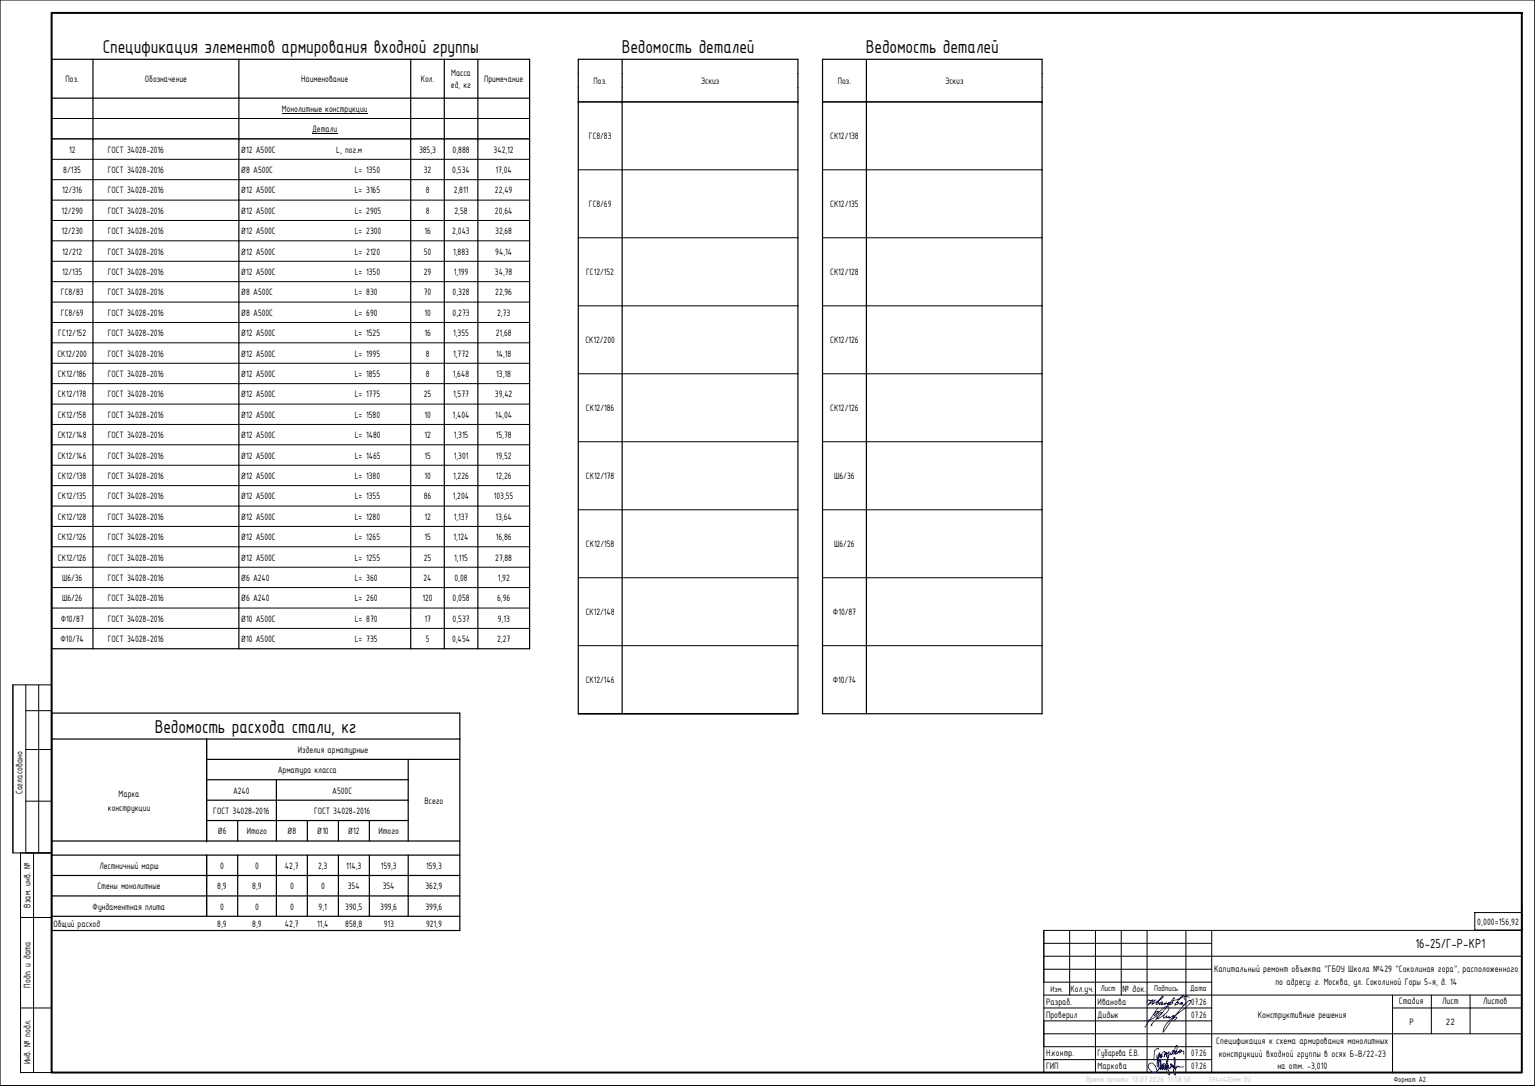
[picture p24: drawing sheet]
<svg xmlns="http://www.w3.org/2000/svg" width="594mm" height="420mm" viewBox="0 0 594 420" stroke-linecap="round" stroke-linejoin="round" font-family="sans-serif">
<defs><g id="words">
<g font-size="7.7">
<text x="39.7" y="20.7">Спецификация элементов армирования входной группы</text>
<text x="240.7" y="20.7">Ведомость деталей</text>
<text x="335.1" y="20.7">Ведомость деталей</text>
<text x="59.9" y="283.6">Ведомость расхода стали, кг</text>
</g>
<text font-size="5.5" x="547.8" y="366.9">16-25/Г-Р-КР1</text>
<g font-size="3.9">
<text x="174.6" y="29.5">Масса</text>
<text x="25.4" y="31.8">Поз.</text>
<text x="56.1" y="31.8">Обозначение</text>
<text x="116.5" y="31.8">Наименование</text>
<text x="162.9" y="31.8">Кол.</text>
<text x="174.5" y="34.2">ед, кг</text>
<text x="187.4" y="31.8">Примечание</text>
<text x="229.7" y="32.5">Поз.</text>
<text x="271.3" y="32.5">Эскиз</text>
<text x="324.3" y="32.5">Поз.</text>
<text x="365.8" y="32.5">Эскиз</text>
<text x="109.1" y="43.3">Монолитные конструкции</text>
<text x="120.8" y="51.1">Детали</text>
<text x="227.9" y="53.9">ГС8/83</text>
<text x="321.3" y="53.9">СК12/138</text>
<text x="26.7" y="59.1">12</text>
<text x="41.7" y="59.1">ГОСТ 34028-2016</text>
<text x="93.2" y="59.1">Ø12 А500С</text>
<text x="130.1" y="59.1">L, пог.м</text>
<text x="162.2" y="59.1">385,3</text>
<text x="175.2" y="59.1">0,888</text>
<text x="191" y="59.1">342,12</text>
<text x="24.5" y="66.9">8/135</text>
<text x="41.7" y="66.9">ГОСТ 34028-2016</text>
<text x="93.2" y="66.9">Ø8 А500С</text>
<text x="137.3" y="66.9">L= 1350</text>
<text x="164" y="66.9">32</text>
<text x="175" y="66.9">0,534</text>
<text x="191.8" y="66.9">17,04</text>
<text x="24" y="74.8">12/316</text>
<text x="41.7" y="74.8">ГОСТ 34028-2016</text>
<text x="93.2" y="74.8">Ø12 А500С</text>
<text x="137.3" y="74.8">L= 3165</text>
<text x="164.8" y="74.8">8</text>
<text x="175.6" y="74.8">2,811</text>
<text x="191.6" y="74.8">22,49</text>
<text x="23.8" y="82.7">12/290</text>
<text x="41.7" y="82.7">ГОСТ 34028-2016</text>
<text x="93.2" y="82.7">Ø12 А500С</text>
<text x="137.3" y="82.7">L= 2905</text>
<text x="164.8" y="82.7">8</text>
<text x="175.9" y="82.7">2,58</text>
<text x="191.6" y="82.7">20,64</text>
<text x="227.9" y="80.2">ГС8/69</text>
<text x="321.3" y="80.2">СК12/135</text>
<text x="23.8" y="90.6">12/230</text>
<text x="41.7" y="90.6">ГОСТ 34028-2016</text>
<text x="93.2" y="90.6">Ø12 А500С</text>
<text x="137.3" y="90.6">L= 2300</text>
<text x="164.3" y="90.6">16</text>
<text x="175" y="90.6">2,043</text>
<text x="191.6" y="90.6">32,68</text>
<text x="24" y="98.5">12/212</text>
<text x="41.7" y="98.5">ГОСТ 34028-2016</text>
<text x="93.2" y="98.5">Ø12 А500С</text>
<text x="137.3" y="98.5">L= 2120</text>
<text x="164" y="98.5">50</text>
<text x="175.4" y="98.5">1,883</text>
<text x="191.7" y="98.5">94,14</text>
<text x="24" y="106.4">12/135</text>
<text x="41.7" y="106.4">ГОСТ 34028-2016</text>
<text x="93.2" y="106.4">Ø12 А500С</text>
<text x="137.3" y="106.4">L= 1350</text>
<text x="164" y="106.4">29</text>
<text x="175.6" y="106.4">1,199</text>
<text x="191.6" y="106.4">34,78</text>
<text x="226.9" y="106.5">ГС12/152</text>
<text x="321.3" y="106.5">СК12/128</text>
<text x="23.6" y="114.3">ГС8/83</text>
<text x="41.7" y="114.3">ГОСТ 34028-2016</text>
<text x="93.2" y="114.3">Ø8 А500С</text>
<text x="137.3" y="114.3">L= 830</text>
<text x="164" y="114.3">70</text>
<text x="175.2" y="114.3">0,328</text>
<text x="191.6" y="114.3">22,96</text>
<text x="23.6" y="122.2">ГС8/69</text>
<text x="41.7" y="122.2">ГОСТ 34028-2016</text>
<text x="93.2" y="122.2">Ø8 А500С</text>
<text x="137.3" y="122.2">L= 690</text>
<text x="164.3" y="122.2">10</text>
<text x="175.2" y="122.2">0,273</text>
<text x="192.4" y="122.2">2,73</text>
<text x="22.6" y="130">ГС12/152</text>
<text x="41.7" y="130">ГОСТ 34028-2016</text>
<text x="93.2" y="130">Ø12 А500С</text>
<text x="137.3" y="130">L= 1525</text>
<text x="164.3" y="130">16</text>
<text x="175.4" y="130">1,355</text>
<text x="191.9" y="130">21,68</text>
<text x="22.2" y="138">СК12/200</text>
<text x="41.7" y="138">ГОСТ 34028-2016</text>
<text x="93.2" y="138">Ø12 А500С</text>
<text x="137.3" y="138">L= 1995</text>
<text x="164.8" y="138">8</text>
<text x="175.4" y="138">1,772</text>
<text x="192" y="138">14,18</text>
<text x="226.6" y="132.8">СК12/200</text>
<text x="321.3" y="132.8">СК12/126</text>
<text x="22.4" y="145.8">СК12/186</text>
<text x="41.7" y="145.8">ГОСТ 34028-2016</text>
<text x="93.2" y="145.8">Ø12 А500С</text>
<text x="137.3" y="145.8">L= 1855</text>
<text x="164.8" y="145.8">8</text>
<text x="175.3" y="145.8">1,648</text>
<text x="192.1" y="145.8">13,18</text>
<text x="22.4" y="153.7">СК12/178</text>
<text x="41.7" y="153.7">ГОСТ 34028-2016</text>
<text x="93.2" y="153.7">Ø12 А500С</text>
<text x="137.3" y="153.7">L= 1775</text>
<text x="164" y="153.7">25</text>
<text x="175.4" y="153.7">1,577</text>
<text x="191.6" y="153.7">39,42</text>
<text x="22.4" y="161.6">СК12/158</text>
<text x="41.7" y="161.6">ГОСТ 34028-2016</text>
<text x="93.2" y="161.6">Ø12 А500С</text>
<text x="137.3" y="161.6">L= 1580</text>
<text x="164.3" y="161.6">10</text>
<text x="175.2" y="161.6">1,404</text>
<text x="191.7" y="161.6">14,04</text>
<text x="226.8" y="159.1">СК12/186</text>
<text x="321.3" y="159.1">СК12/126</text>
<text x="22.3" y="169.5">СК12/148</text>
<text x="41.7" y="169.5">ГОСТ 34028-2016</text>
<text x="93.2" y="169.5">Ø12 А500С</text>
<text x="137.3" y="169.5">L= 1480</text>
<text x="164.3" y="169.5">12</text>
<text x="175.6" y="169.5">1,315</text>
<text x="191.9" y="169.5">15,78</text>
<text x="22.3" y="177.4">СК12/146</text>
<text x="41.7" y="177.4">ГОСТ 34028-2016</text>
<text x="93.2" y="177.4">Ø12 А500С</text>
<text x="137.3" y="177.4">L= 1465</text>
<text x="164.3" y="177.4">15</text>
<text x="175.6" y="177.4">1,301</text>
<text x="191.9" y="177.4">19,52</text>
<text x="22.4" y="185.3">СК12/138</text>
<text x="41.7" y="185.3">ГОСТ 34028-2016</text>
<text x="93.2" y="185.3">Ø12 А500С</text>
<text x="137.3" y="185.3">L= 1380</text>
<text x="164.3" y="185.3">10</text>
<text x="175.4" y="185.3">1,226</text>
<text x="191.9" y="185.3">12,26</text>
<text x="226.8" y="185.4">СК12/178</text>
<text x="322.9" y="185.4">Ш6/36</text>
<text x="22.4" y="193.2">СК12/135</text>
<text x="41.7" y="193.2">ГОСТ 34028-2016</text>
<text x="93.2" y="193.2">Ø12 А500С</text>
<text x="137.3" y="193.2">L= 1355</text>
<text x="164" y="193.2">86</text>
<text x="175.3" y="193.2">1,204</text>
<text x="191.1" y="193.2">103,55</text>
<text x="22.4" y="201.1">СК12/128</text>
<text x="41.7" y="201.1">ГОСТ 34028-2016</text>
<text x="93.2" y="201.1">Ø12 А500С</text>
<text x="137.3" y="201.1">L= 1280</text>
<text x="164.3" y="201.1">12</text>
<text x="175.6" y="201.1">1,137</text>
<text x="191.8" y="201.1">13,64</text>
<text x="22.4" y="209">СК12/126</text>
<text x="41.7" y="209">ГОСТ 34028-2016</text>
<text x="93.2" y="209">Ø12 А500С</text>
<text x="137.3" y="209">L= 1265</text>
<text x="164.3" y="209">15</text>
<text x="175.5" y="209">1,124</text>
<text x="191.9" y="209">16,86</text>
<text x="226.8" y="211.7">СК12/158</text>
<text x="322.9" y="211.7">Ш6/26</text>
<text x="22.4" y="216.9">СК12/126</text>
<text x="41.7" y="216.9">ГОСТ 34028-2016</text>
<text x="93.2" y="216.9">Ø12 А500С</text>
<text x="137.3" y="216.9">L= 1255</text>
<text x="164" y="216.9">25</text>
<text x="175.8" y="216.9">1,115</text>
<text x="191.6" y="216.9">27,88</text>
<text x="24" y="224.7">Ш6/36</text>
<text x="41.7" y="224.7">ГОСТ 34028-2016</text>
<text x="93.2" y="224.7">Ø6 А240</text>
<text x="137.3" y="224.7">L= 360</text>
<text x="163.9" y="224.7">24</text>
<text x="175.9" y="224.7">0,08</text>
<text x="192.6" y="224.7">1,92</text>
<text x="24" y="232.6">Ш6/26</text>
<text x="41.7" y="232.6">ГОСТ 34028-2016</text>
<text x="93.2" y="232.6">Ø6 А240</text>
<text x="137.3" y="232.6">L= 260</text>
<text x="163.5" y="232.6">120</text>
<text x="175.2" y="232.6">0,058</text>
<text x="192.4" y="232.6">6,96</text>
<text x="226.7" y="238">СК12/148</text>
<text x="322.4" y="238">Ф10/87</text>
<text x="23.5" y="240.5">Ф10/87</text>
<text x="41.7" y="240.5">ГОСТ 34028-2016</text>
<text x="93.2" y="240.5">Ø10 А500С</text>
<text x="137.3" y="240.5">L= 870</text>
<text x="164.3" y="240.5">17</text>
<text x="175.2" y="240.5">0,537</text>
<text x="192.6" y="240.5">9,13</text>
<text x="23.4" y="248.4">Ф10/74</text>
<text x="41.7" y="248.4">ГОСТ 34028-2016</text>
<text x="93.2" y="248.4">Ø10 А500С</text>
<text x="137.3" y="248.4">L= 735</text>
<text x="164.8" y="248.4">5</text>
<text x="175" y="248.4">0,454</text>
<text x="192.4" y="248.4">2,27</text>
<text x="226.7" y="264.3">СК12/146</text>
<text x="322.3" y="264.3">Ф10/74</text>
<text x="115.3" y="291.2">Изделия арматурные</text>
<text x="107.5" y="299.1">Арматура класса</text>
<text x="8.8" y="307.3" transform="rotate(-90 8.8 307.3)">Согласовано</text>
<text x="45.9" y="308.2">Марка</text>
<text x="90.2" y="307">А240</text>
<text x="128.6" y="307">А500С</text>
<text x="164.3" y="310.9">Всего</text>
<text x="41.8" y="313.7">конструкции</text>
<text x="82.5" y="314.9">ГОСТ 34028-2016</text>
<text x="121.5" y="314.9">ГОСТ 34028-2016</text>
<text x="84.2" y="322.8">Ø6</text>
<text x="95.5" y="322.8">Итого</text>
<text x="111.2" y="322.8">Ø8</text>
<text x="122.7" y="322.8">Ø10</text>
<text x="134.7" y="322.8">Ø12</text>
<text x="146.5" y="322.8">Итого</text>
<text x="38.5" y="336.1">Лестничный марш</text>
<text x="85.3" y="336.1">0</text>
<text x="98.8" y="336.1">0</text>
<text x="110.3" y="336.1">42,7</text>
<text x="123.1" y="336.1">2,3</text>
<text x="134" y="336.1">114,3</text>
<text x="147.4" y="336.1">159,3</text>
<text x="164.9" y="336.1">159,3</text>
<text x="37.7" y="344">Стены монолитные</text>
<text x="84.1" y="344">8,9</text>
<text x="97.6" y="344">8,9</text>
<text x="112.3" y="344">0</text>
<text x="124.2" y="344">0</text>
<text x="134.7" y="344">354</text>
<text x="148.2" y="344">354</text>
<text x="164.7" y="344">362,9</text>
<text x="11.8" y="351.2" transform="rotate(-90 11.8 351.2)">Взам. инв. №</text>
<text x="35.8" y="351.9">Фундаментная плита</text>
<text x="85.3" y="351.9">0</text>
<text x="98.8" y="351.9">0</text>
<text x="112.3" y="351.9">0</text>
<text x="123.3" y="351.9">9,1</text>
<text x="133.6" y="351.9">390,5</text>
<text x="147.1" y="351.9">399,6</text>
<text x="164.7" y="351.9">399,6</text>
<text x="20.7" y="358.6">Общий расход</text>
<text x="84.1" y="358.6">8,9</text>
<text x="97.6" y="358.6">8,9</text>
<text x="110.3" y="358.6">42,7</text>
<text x="122.7" y="358.6">11,4</text>
<text x="133.6" y="358.6">858,8</text>
<text x="148.5" y="358.6">913</text>
<text x="164.9" y="358.6">921,9</text>
<text x="571.7" y="357.8">0,000=156,92</text>
<text x="469.9" y="376.1">Капитальный ремонт объекта &quot;ГБОУ Школа №429 &quot;Соколиная гора&quot;, расположенного</text>
<text x="11.8" y="382.1" transform="rotate(-90 11.8 382.1)">Подп. и дата</text>
<text x="414.4" y="383.6">Кол.уч.</text>
<text x="434.5" y="383.6">№ док.</text>
<text x="493.6" y="380.9">по адресу: г. Москва, ул. Соколиной Горы 5-я, д. 14</text>
<text x="404.8" y="388.7">Разраб.</text>
<text x="424.8" y="388.7">Иванова</text>
<text x="461" y="388.7">07.26</text>
<text x="541.4" y="388.6">Стадия</text>
<text x="558.2" y="388.6">Лист</text>
<text x="574" y="388.6">Листов</text>
<text x="404.8" y="393.7">Проверил</text>
<text x="424.8" y="393.7">Дидык</text>
<text x="461" y="393.7">07.26</text>
<text x="486.8" y="393.8">Конструктивные решения</text>
<text x="545.5" y="396.4">Р</text>
<text x="559.6" y="396.4">22</text>
<text x="470.7" y="404">Спецификация к схема армирования монолитных</text>
<text x="11.8" y="411.6" transform="rotate(-90 11.8 411.6)">Инв. № подл.</text>
<text x="404.8" y="413.7">ГИП</text>
<text x="404.8" y="408.7">Н.контр.</text>
<text x="424.8" y="413.7">Маркова</text>
<text x="424.8" y="408.7">Губарева Е.В.</text>
<text x="461" y="413.7">07.26</text>
<text x="461" y="408.7">07.26</text>
<text x="471.7" y="408.8">конструкций входной группы в осях Б-В/22-23</text>
<text x="494.4" y="413.6">на отм. -3,010</text>
</g>
<g font-size="3.5">
<text x="406.6" y="383.7">Изм.</text>
<text x="426.1" y="383.6">Лист</text>
<text x="446.7" y="383.6">Подпись</text>
<text x="460.6" y="383.6">Дата</text>
</g>
<text font-size="3.4" fill="#c1c1c1" x="420.4" y="418.6">Время печати: 13.07.2026 11:58:50</text>
<text font-size="3.2" fill="#c1c1c1" x="467.8" y="418.6">594х420мм (h)</text>
<text font-size="3.2" x="539.4" y="418.5">Формат А2</text>
<text font-size=".5" x="429.1" y="360.1">0</text>
</g></defs>
<path d="M223.8 276.1h85" fill="none" stroke="#000" stroke-width=".59"/>
<g fill="none" stroke="#000" stroke-width=".39">
<path d="M0 0h594v419.9h-594zM223.8 39.4h85M318.3 39.4h85M20 53.7h185M20 45.8h185M109.1 43.9h33.1M120.8 51.8h9.7M20 77.4h185M20 69.5h185M20 61.6h185M223.8 65.7h85M318.3 65.7h85"/>
<path d="M20 93.2h185M20 85.3h185M223.8 92h85M318.3 92h85M20 116.9h185M20 109h185M20 101.1h185M223.8 118.3h85M318.3 118.3h85M20 132.6h185M20 124.8h185M20 156.3h185"/>
<path d="M20 148.4h185M20 140.5h185M223.8 144.6h85M318.3 144.6h85M20 172.1h185M20 164.2h185M223.8 170.9h85M318.3 170.9h85M20 195.8h185M20 187.9h185M20 180h185M223.8 197.2h85"/>
<path d="M318.3 197.2h85M20 219.5h185M20 211.5h185M20 203.7h185M20 235.2h185M20 227.3h185M223.8 223.5h85M318.3 223.5h85M20 243.1h185M223.8 249.8h85M318.3 249.8h85M5 265h15v65h-15z"/>
<path d="M10 265v65M10 275h10M15 265v65M223.8 276.1h85M10 290h10M10 310h10M8 330v85h12M13 330v85M80 325.4h.1M8 355h12M404 360v20h65M404 360v55"/>
<path d="M414 360v25M424 360v55M434 360v25M443.9 360v55M459 360v55M469 360v55M570.8 353.1h18.1v6.7h-18.1zM589 350v10h-185M404 370h185M404 375h65M404 365h65M8 390h12"/>
<path d="M404 390h65M404 400h185M404 395h65M404 385h185M538.9 385v30M538.9 390h50.1M554 385v15M569 385v15M404 410h65M404 405h65"/>
</g>
<path d="M20 5h569v410h-569z" fill="none" stroke="#000" stroke-width=".76"/>
<g fill="none" stroke="#00f" stroke-width=".39">
<path d="M443.8 387.9l.3-.7a.46 .46 0 0 1 .4-.4 .46 .46 0 0 1 .5 .3l1.1-.3-1.9 2.1 3-2.1-1.4 1.8 2.9-1.7a1.65 1.65 0 0 0 1.3-1.6l-2.5 3v.3h.3a.59 .59 0 0 0 .8-.8l-.8 .1M446.6 392.3l1-.8 .8-.1-1.6 1.5 .4 .3-.5 .5-2.4 1.1M447.5 393.1l.5-1 2.8-2.4a.93 .93 0 0 1 1.5-.2 .93 .93 0 0 1-.1 1.4l-1.2 1.4-2.1 1.5a.68 .68 0 0 1-1.2 .2l.5-1.2a1.2 1.2 0 0 1 1.4-1l-.3 .6-3.5 3.7-.3 .6h.4M448.1 389.9l-5 7.6M449.9 387.9l-1.1 .8a1 1 0 0 1 1-1l-.2 1 1.2-.5M450.5 392.6l-.2 1.3 1.3-.9-.3 .4a.7 .7 0 0 0 1.2-.2l-.1 .7 1.9-1.1-.2 .8h.2l3.9-4.7 1.8-1.6a.53 .53 0 0 1 .9-.1 .53 .53 0 0 1-.3 .8l-1.3 1.5-5.2 4.1-2.3 2.1-1.3 1.9-.3 1.7 3.9-5.3M451.5 387.6l-.9 1.1 .5-.4 1.1-.1 .4-.5-.7 1 .4-.2M453.6 387.9l-1.1 .8a1.07 1.07 0 0 0 1.1-.3 1.07 1.07 0 0 0 .2-1.2 6.8 6.8 0 0 0 4.2-2 1.33 1.33 0 0 0-1.3 1.1l-2.1 2.5 1.7-.7-.2-.3-.6 .3M454.1 394l.9-.5 .5 .2-1.1 1.5M454.4 386.5v-.5l-5.1 6.5M454.8 393l-.7 1M457.4 388.1l.3-.2h-.5l-.6 .6 1-.4-.2 .3a.88 .88 0 0 0 1.4 .1"/>
<path d="M460.2 385.8v-.1a1.22 1.22 0 0 0-2 .3l.6 1M447.8 408.1v1.3l.8-.9 .2-1.3a9 9 0 0 0-.5 5l-.2 .3a2.28 2.28 0 0 1 .1-2.6l.9-1.9 .3 .9 .4-.1v-.4l-.6 1 .5-1.7a.87 .87 0 0 1 1.1-.7l-.3 1.9 .2-.5a1.06 1.06 0 0 1 .8-1.2l-.1 1.7M448.3 406l-.3-.4-1.2 1-.2 3.6M448.5 410.1v1.8a2.11 2.11 0 0 1-.3 2.2 2.11 2.11 0 0 1-2.1 .7 1.92 1.92 0 0 1-1.6-1.5 1.92 1.92 0 0 1 .9-2l.9 .2a4.3 4.3 0 0 1 1.5 2.8M448.8 410.7l-.3-.7-.5-.1-.1 1 1.1 2.9 .4-2.7-.3-1 .1 1.9 .6 1.9 .4-1.9a.8 .8 0 0 0-.5 .8 .8 .8 0 0 0 .7 .8l.4 .3a1.56 1.56 0 0 0-.3-2.4 .91 .91 0 0 0-.6 .9 .91 .91 0 0 0 .7 .8l.4-.5-.1-.7a1.08 1.08 0 0 0 .7 1.6 3.9 3.9 0 0 0-.2-3.2l1.2 5.5-.4-.2-.6-1.3a1.89 1.89 0 0 1 .5-2.4l.5 1.4a.58 .58 0 0 0 .6-.3 .58 .58 0 0 0-.1-.7l-.1-.9 .6 1.5-.1-1.2 .8 .9 .5-1.4a1.95 1.95 0 0 0-.4-2.1l.5 6.7a2.81 2.81 0 0 1-.8-2.9l.1-.7 .4 .2 .3 1.1 .7-1.2 .2 .4 .4-.3 .5 .4 1.3-.2M458.2 408l-.1-.5a.65 .65 0 0 0-.1-.8 .65 .65 0 0 0-.9 0l-.7-.1a.39 .39 0 0 0-.1 .6 .39 .39 0 0 0 .6 0l.2-.2a.49 .49 0 0 0-.2-.9 .49 .49 0 0 0-.6 .6l-.8 .8-.5 .1a.45 .45 0 0 1 0-.6 .45 .45 0 0 1 .5-.1 .62 .62 0 0 1 0 .8 .62 .62 0 0 1-.9 0 .62 .62 0 0 1 0-.8v-.4a1.77 1.77 0 0 1 .9-2 3 3 0 0 1-1.6 3.3l-.2-1 .3-.5a1.51 1.51 0 0 1-.9 1.8l-.1-.8-.5 .7a3.2 3.2 0 0 0-.6 2.7l.1-2.8 .5-.9-1.8 1.1"/>
</g>
<g fill="none" stroke="#000" stroke-width=".47">
<path d="M20 22.9h185v228.1h-185zM20 38h185M36 22.9v228.1M92.4 22.9v228.1M159 22.9v228.1M172 22.9v228.1M184.9 22.9v228.1M223.8 39.4h85M240.8 22.9v253.2M318.3 22.9h85v253.2h-85zM318.3 39.4h85M335.3 22.9v253.2"/>
<path d="M20 275.9h158v84.1h-158zM223.8 276.1v-253.2h85v253.2M20 285.9h158M80 293.8h98M80 285.9v39.5M158 293.8v31.6M80 317.5h78M80 309.6h78M80 301.7h78M92 317.5v7.9M107 301.7v23.7M118.9 317.5v7.9"/>
<path d="M131 317.5v7.9M143 317.5v7.9M20 338.7h158M20 330.8h158M20 325.4h60M80 325.4h98M80 330.8v23.7M92 330.8v23.7M107 330.8v23.7M118.9 330.8v23.7M131 330.8v23.7M143 330.8v23.7"/>
<path d="M158 330.8v23.7M20 354.5h158M20 346.6h158"/>
</g>
<g fill="#000">
<circle cx="223.8" cy="39.4" r=".23"/>
<circle cx="240.8" cy="39.4" r=".23"/>
<circle cx="308.8" cy="39.4" r=".23"/>
<circle cx="318.3" cy="39.4" r=".23"/>
<circle cx="335.3" cy="39.4" r=".23"/>
<circle cx="403.3" cy="39.4" r=".23"/>
<circle cx="20" cy="53.7" r=".23"/>
<circle cx="36" cy="53.7" r=".23"/>
<circle cx="92.4" cy="53.7" r=".23"/>
<circle cx="159" cy="53.7" r=".23"/>
<circle cx="172" cy="53.7" r=".23"/>
<circle cx="184.9" cy="53.7" r=".23"/>
<circle cx="205" cy="53.7" r=".23"/>
</g>
<use href="#words"/>
</svg>
